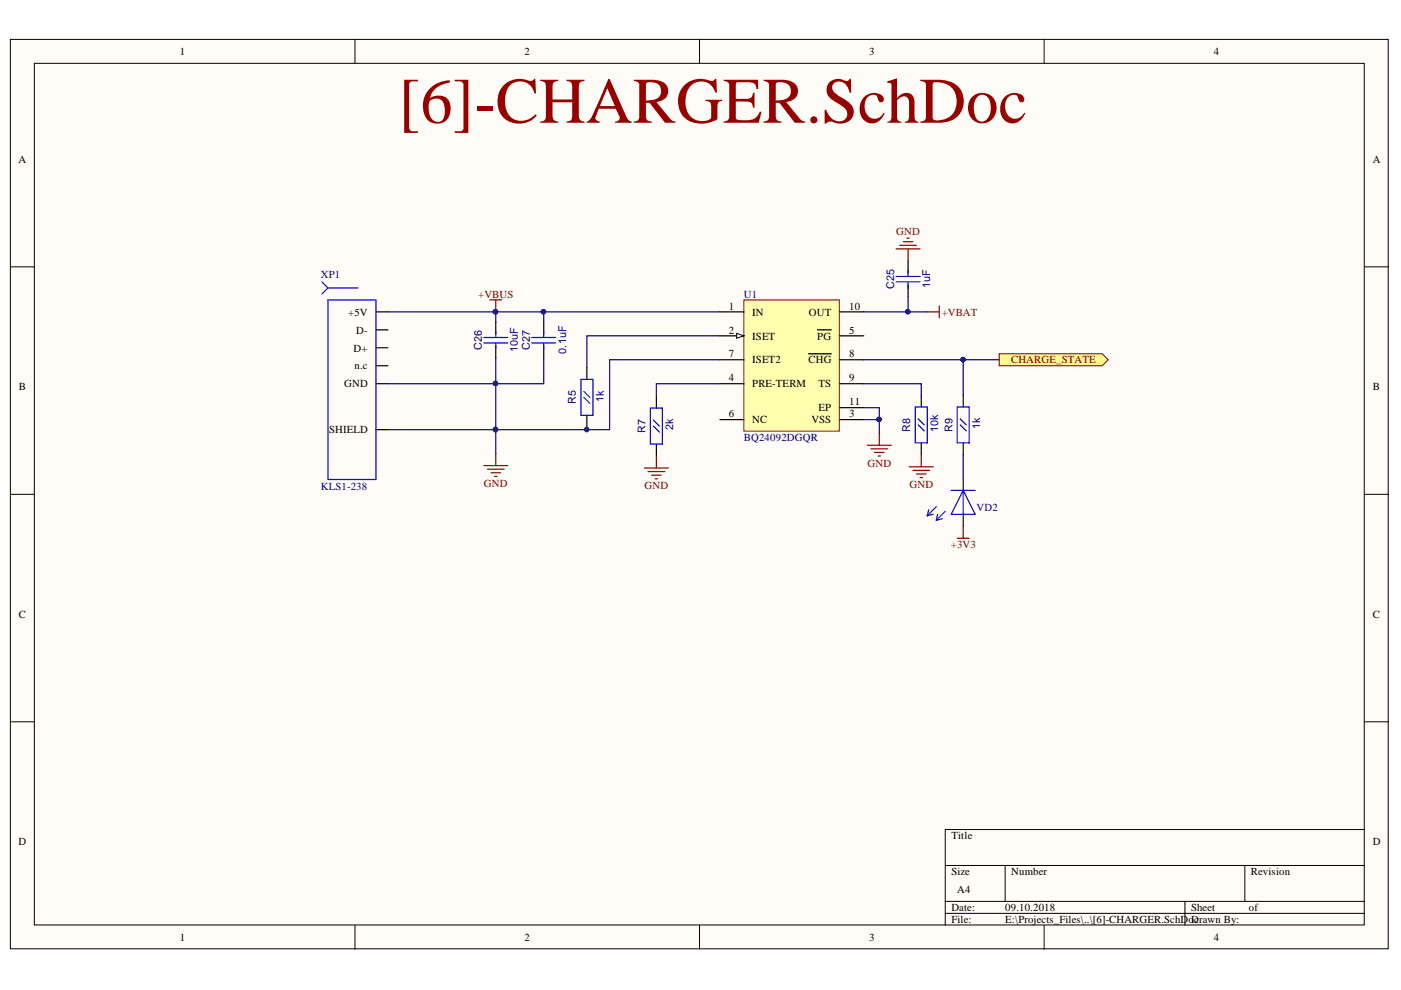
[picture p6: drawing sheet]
<svg xmlns="http://www.w3.org/2000/svg" width="297mm" height="210mm" viewBox="0 0 297 210" stroke-linecap="round" stroke-linejoin="round" font-family="sans-serif">
<defs><g id="words">
<text font-size="13.8" fill="#980000" x="84.5" y="26">[6]-CHARGER.SchDoc</text>
<g font-size="2.3">
<text x="38.1" y="11.7">1</text>
<text x="111.2" y="11.7">2</text>
<text x="184.3" y="11.7">3</text>
<text x="257.4" y="11.7">4</text>
<text x="3.9" y="34.5">A</text>
<text x="291.1" y="34.5">A</text>
<text x="154.5" y="65.7">1</text>
<text x="180.1" y="65.7">10</text>
<text x="73.8" y="66.9">+5V</text>
<text x="75.5" y="70.7">D-</text>
<text x="154.5" y="70.7">2</text>
<text x="159.5" y="66.9">IN</text>
<text x="159.5" y="72">ISET</text>
<text x="171.5" y="66.9">OUT</text>
<text x="173.3" y="72">PG</text>
<text x="180.1" y="70.7">5</text>
<text x="74.9" y="74.5">D+</text>
<text x="154.5" y="75.8">7</text>
<text x="159.5" y="77.1">ISET2</text>
<text x="171.4" y="77.1">CHG</text>
<text x="180.1" y="75.8">8</text>
<text x="4" y="82.7">B</text>
<text x="73" y="82.1">GND</text>
<text x="75.2" y="78.3">n.c</text>
<text x="154.5" y="80.9">4</text>
<text x="159.5" y="82.1">PRE-TERM</text>
<text x="173.5" y="82.1">TS</text>
<text x="180.1" y="80.9">9</text>
<text x="291.1" y="82.7">B</text>
<text x="154.5" y="88.5">6</text>
<text x="159.5" y="89.7">NC</text>
<text x="172" y="89.7">VSS</text>
<text x="173.5" y="87.2">EP</text>
<text x="180.1" y="88.5">3</text>
<text x="180.1" y="85.9">11</text>
<text x="69.8" y="91.8">SHIELD</text>
<text x="4" y="131">C</text>
<text x="291.1" y="131">C</text>
<text x="3.9" y="179.2">D</text>
<text x="201.7" y="177.9">Title</text>
<text x="291.1" y="179.2">D</text>
<text x="201.7" y="185.6">Size</text>
<text x="214.4" y="185.6">Number</text>
<text x="265.2" y="185.6">Revision</text>
<text x="203" y="189.4">A4</text>
<text x="201.7" y="193.2">Date:</text>
<text x="201.7" y="195.7">File:</text>
<text x="213.1" y="193.2">09.10.2018</text>
<text x="213.1" y="195.7">E:\Projects_Files\..\[6]-CHARGER.SchDoDcrawn By:</text>
<text x="252.5" y="193.2">Sheet</text>
<text x="264.8" y="193.2">of</text>
<text x="38.1" y="199.5">1</text>
<text x="111.2" y="199.5">2</text>
<text x="184.3" y="199.5">3</text>
<text x="257.4" y="199.5">4</text>
</g>
<g font-size="2.3" fill="#800000">
<text x="190" y="49.8">GND</text>
<text x="101.4" y="63.1">+VBUS</text>
<text x="199.7" y="66.9">+VBAT</text>
<text x="214.4" y="77.1">CHARGE_STATE</text>
<text x="183.9" y="98.9">GND</text>
<text x="102.6" y="103.3">GND</text>
<text x="136.7" y="103.8">GND</text>
<text x="192.8" y="103.5">GND</text>
<text x="201.6" y="116.2">+3V3</text>
</g>
<g font-size="2.3" fill="#000080">
<text x="68" y="59">XP1</text>
<text x="157.7" y="63.1">U1</text>
<text x="189.6" y="61.2" transform="rotate(-90 189.6 61.2)">C25</text>
<text x="197.2" y="61" transform="rotate(-90 197.2 61)">1uF</text>
<text x="102.2" y="74.1" transform="rotate(-90 102.2 74.1)">C26</text>
<text x="109.8" y="74.6" transform="rotate(-90 109.8 74.6)">10uF</text>
<text x="112.3" y="74.1" transform="rotate(-90 112.3 74.1)">C27</text>
<text x="120" y="75" transform="rotate(-90 120 75)">0.1uF</text>
<text x="122.1" y="85.7" transform="rotate(-90 122.1 85.7)">R5</text>
<text x="128" y="85.2" transform="rotate(-90 128 85.2)">1k</text>
<text x="136.8" y="91.8" transform="rotate(-90 136.8 91.8)">R7</text>
<text x="142.8" y="91.3" transform="rotate(-90 142.8 91.3)">2k</text>
<text x="157.7" y="93.5">BQ24092DGQR</text>
<text x="193" y="91.5" transform="rotate(-90 193 91.5)">R8</text>
<text x="198.9" y="91.7" transform="rotate(-90 198.9 91.7)">10k</text>
<text x="202" y="91.5" transform="rotate(-90 202 91.5)">R9</text>
<text x="207.8" y="91" transform="rotate(-90 207.8 91)">1k</text>
<text x="68" y="103.9">KLS1-238</text>
<text x="207" y="108.3">VD2</text>
</g>
</g></defs>
<g fill="#fffcf8" stroke="#000" stroke-width=".21">
<path d="M2.2 8.4h292.1v192.8h-292.1z"/>
<path d="M7.3 13.4h281.9v182.7h-281.9z"/>
</g>
<g fill="none" stroke="#000" stroke-width=".21">
<path d="M75.3 8.4v5M148.3 8.4v5M221.4 8.4v5M2.2 56.6h5.1M289.3 56.6h5.1M2.2 104.8h5.1M289.3 104.8h5.1M2.2 153h5.1M289.3 153h5.1M289.3 175.9h-88.9v20.3M75.3 196.2v5.1M148.3 196.2v5.1"/>
<path d="M200.4 183.5h88.9M200.4 191.1h88.9M200.4 193.7h88.9M213.1 183.5v7.6M221.4 196.2v5.1M251.2 191.1v5.1M263.9 183.5v7.6"/>
</g>
<path d="M157.7 63.6h20.2v27.8h-20.2z" fill="#ffffb0" stroke="#800000" stroke-width=".21"/>
<path d="M152.6 66.1h5.1M152.6 71.2h5.1" fill="none" stroke="#000" stroke-width=".25"/>
<path d="M156.2 70.7l1.5 .5-1.5 .5z" fill="#fffcf8"/>
<path d="M156.2 70.7l1.5 .5-1.5 .5z" fill="none" stroke="#000" stroke-width=".21"/>
<g fill="none" stroke="#000" stroke-width=".25">
<path d="M79.7 69.9h2.5M79.7 66.1h2.5M79.7 73.7h2.5M79.7 77.5h2.5M105.1 68.3v2.5M105.1 73.3v2.6M115.3 68.3v2.5M115.3 73.3v2.6M124.4 77.9v2.5M152.6 76.3h5.1M171.4 75h4.9M173.3 69.9h3"/>
<path d="M178 71.2h5.1M178 76.3h5.1M178 66.1h5.1M79.7 81.4h2.5M79.7 91.1h2.5M124.4 88.1v2.5M139.2 84v2.5M139.2 94.1v2.6M152.6 89h5.1M152.6 81.4h5.1M178 89h5.1M178 81.4h5.1"/>
<path d="M178 86.4h5.1M195.3 83.7v2.6M195.3 93.9v2.5"/>
</g>
<g fill="none" stroke="#00f" stroke-width=".25">
<path d="M68.3 59.8l1.2 1.2M69.5 61h6.4M69.5 61l-1.2 1.3M69.5 63.6h10.2v38.1h-10.2zM102.6 71.6h5.1M102.6 72.7h5.1M105.1 70.3v1.2M105.1 72.8v1M112.7 71.6h5.1M112.7 72.7h5.1M115.3 70.3v1.2M115.3 72.8v1.2"/>
<path d="M123.2 80.4h2.5v7.7h-2.5zM123.8 84.2l1.3 1.3M123.8 83l1.3 1.2M137.9 86.5h2.5v7.6h-2.5zM138.5 90.3l1.3 1.3M138.5 89.1l1.3 1.2M194.1 86.3h2.5v7.6h-2.5zM194.7 90.1l1.3 1.3M194.7 88.8l1.3 1.3"/>
</g>
<g fill="none" stroke="#800000" stroke-width=".25">
<path d="M103.8 63.6h2.6M105.1 63.6v2.5M102.6 98.7h5.1M103.3 99.5h3.6M105.1 96.2v2.5M136.6 99.2h5.1M137.4 100h3.5M139.2 96.7v2.5M183.9 94.4h5.1M184.7 95.2h3.5M185.4 95.9h2M186.2 96.7h.5"/>
<path d="M186.4 91.9v2.5M192.8 99h5.1M193.5 99.7h3.6M195.3 96.4v2.6M104.1 100.2h2M104.9 101h.5M138.1 100.7h2.1M138.9 101.5h.5M194.3 100.5h2M195.1 101.3h.5"/>
</g>
<circle cx="105.1" cy="66.1" r=".47" fill="#000080" stroke="#000080" stroke-width=".21"/>
<path d="M211.8 75h21.9l1.3 1.3-1.3 1.2h-21.9z" fill-rule="evenodd" fill="#ffff80" stroke="#800000" stroke-width=".21"/>
<path d="M192.5 55.3v2.5M192.5 60.4v2.5M204.2 83.7v2.6M204.2 93.9v2.5M204.2 101.4v2.6M204.2 109v2.6" fill="none" stroke="#000" stroke-width=".25"/>
<g fill="none" stroke="#00f" stroke-width=".25">
<path d="M190 58.6h5.1M190 59.8h5.1M192.5 57.4v1.2M192.5 59.9v1.2M202.9 86.3h2.6v7.6h-2.6zM203.6 90.1l1.3 1.3M203.6 88.8l1.3 1.3M196.9 108.1l-.3 1.3M197.9 109l-1.3 .4M198.5 107.5l-1.9 1.9M198.8 109l-.3 1.3M199.8 110l-1.3 .3"/>
<path d="M200.4 108.4l-1.9 1.9M201.7 104h5.1M204.2 104l2.6 5h-5.1zM204.2 104v5"/>
</g>
<path d="M190 52.8h5.1M190.8 52h3.5M191.5 51.3h2M192.3 50.5h.5M192.5 52.8v2.5M196.6 66.1h2.5M199.1 64.9v2.5M202.9 114.1h2.6M204.2 111.6v2.5" fill="none" stroke="#800000" stroke-width=".25"/>
<g fill="none" stroke="#000080" stroke-width=".25">
<path d="M82.2 66.1h22.9v2.2M105.1 66.1h10.2v2.2M105.1 75.9v5.5h10.2v-5.5M115.3 66.1h37.3M152.6 71.2h-28.2v6.7M152.6 76.3h-23.3v14.8h-4.9M183.1 76.3h21.1v7.4M183.1 66.1h9.4M192.5 62.9v3.2h4.1M204.2 76.3h7.6M82.2 81.4h22.9v9.7h19.3v-.5M82.2 91.1h22.9v5.1"/>
<path d="M152.6 81.4h-13.4v2.6M183.1 89h3.3v2.9M183.1 86.4h3.3v2.6M183.1 81.4h12.2v2.3M204.2 96.4v5"/>
</g>
<g fill="#000080" stroke="#000080" stroke-width=".21">
<circle cx="105.1" cy="66.1" r=".47"/>
<circle cx="115.2" cy="66.1" r=".47"/>
<circle cx="105.1" cy="81.3" r=".46"/>
<circle cx="105.1" cy="91.1" r=".47"/>
<circle cx="124.4" cy="91.1" r=".46"/>
<circle cx="186.4" cy="88.9" r=".46"/>
<circle cx="204.2" cy="76.2" r=".46"/>
<circle cx="192.5" cy="66.1" r=".47"/>
</g>
<use href="#words"/>
</svg>
